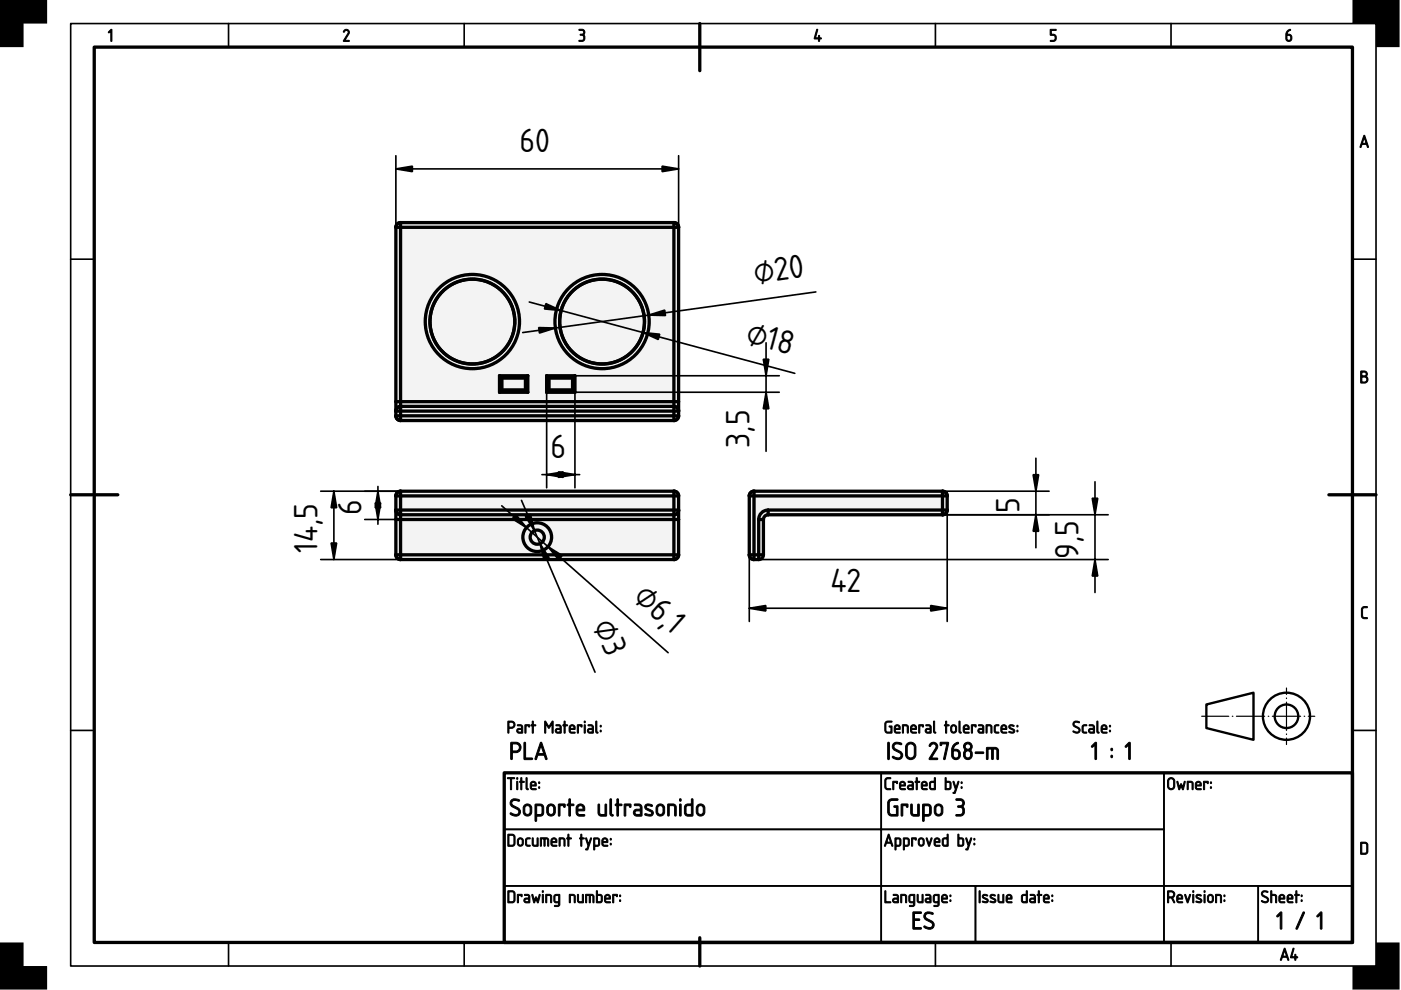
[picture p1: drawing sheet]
<svg xmlns="http://www.w3.org/2000/svg" width="297mm" height="210mm" viewBox="0 0 297 210" stroke-linecap="round" stroke-linejoin="round" font-family="sans-serif">
<defs><g id="words">
<g font-size="6.7">
<text x="110.2" y="32.3">60</text>
<text x="160.1" y="60.2" transform="rotate(-8 160.1 60.2)">⌀20</text>
<text x="157.9" y="72.7" transform="rotate(15 157.9 72.7)">⌀18</text>
<text x="158.9" y="94.9" transform="rotate(-90 158.9 94.9)">3,5</text>
<text x="116.7" y="97.1">6</text>
<text x="76.6" y="109.3" transform="rotate(-90 76.6 109.3)">6</text>
<text x="216.1" y="108.8" transform="rotate(-90 216.1 108.8)">5</text>
<text x="67.3" y="117.2" transform="rotate(-90 67.3 117.2)">14,5</text>
<text x="228.7" y="118.5" transform="rotate(-90 228.7 118.5)">9,5</text>
<text x="176.1" y="125.5">42</text>
<text x="134" y="126.9" transform="rotate(41 134 126.9)">⌀6,1</text>
<text x="125.7" y="132.4" transform="rotate(67 125.7 132.4)">⌀3</text>
</g>
</g></defs>
<path d="M20 10h266.7v189.8h-266.7zM148.4 5v10M15 104.9h10M281.8 104.9h9.9M106.9 163.9h179.8v35.9h-179.8zM148.4 198.8v6" fill="none" stroke="#000" stroke-width=".7"/>
<g fill="none" stroke="#000" stroke-width=".35">
<path d="M15 5h276.7v199.8h-276.7zM48.5 5v5M98.4 5v5M198.3 5v5M248.3 5v5M15 55h5M286.7 55h5M15 154.9h5M286.7 154.9h5M106.9 163.9h79.9v11.9h-79.9zM106.9 175.8h79.9v12h-79.9zM186.8 175.8h60v12h-60z"/>
<path d="M186.8 163.9h60v11.9h-60zM246.8 163.9h39.9v23.9h-39.9zM48.5 199.8v5M98.4 199.8v5M106.9 187.8h79.9v12h-79.9zM186.8 187.8h20v12h-20zM198.3 199.8v5M206.8 187.8h40v12h-40zM246.8 187.8h20v12h-20zM248.3 199.8v5M266.8 187.8h19.9v12h-19.9z"/>
</g>
<g fill="#000" stroke="#000" stroke-width=".21">
<path d="M23.5 6.3l.2 .1v2.2l-.1 .2-.1-.2v-2l-.4 .4-.1-.1zM72.9 6.4a.64 .64 0 0 1 .9-.1 .64 .64 0 0 1 .2 .9l-.9 1.4h.8l.1 .2h-1.2l.9-1.7a.44 .44 0 0 0-.2-.6 .44 .44 0 0 0-.6 .3l-.1-.1zM122.8 6.2a.75 .75 0 0 1 1 .2 .75 .75 0 0 1-.1 1 .82 .82 0 0 1 .2 1.1 .82 .82 0 0 1-1.2 .2l.1-.1a.76 .76 0 0 0 1-.7l-.1-.3-.7-.1v-.2a.47 .47 0 0 0 .6-.2 .47 .47 0 0 0-.1-.6l-.7-.1zM173.2 6.2l.2 .2-.5 1.6h.6l.1-.5 .2 .5 .4 .2-.4 .1-.2 .5-.1-.5-.9-.1zM222.7 6.2h1.1l.1 .1-.1 .2h-.9v.8a.8 .8 0 0 1 1 .5 .8 .8 0 0 1-.6 1l-.6-.1 .6-.1a.54 .54 0 0 0 .4-.6 .54 .54 0 0 0-.4-.5h-.6zM288.8 128.8l.3-.2h.8v.2l-.8 .1-.2 .2v1.4l.2 .4h.7l.1 .2-.8 .1-.4-.4-.1-1.6z"/>
<path d="M272.9 6.6l.6-.4 .1 .2a.79 .79 0 0 0-.6 .9 .75 .75 0 0 1 .9 .8 .75 .75 0 0 1-1.1 .5l-.2-.4a1.82 1.82 0 0 1 .3-1.6zM272.9 7.5v.7a.4 .4 0 0 0 .4 .4 .4 .4 0 0 0 .4-.4l-.2-.6z"/>
<path d="M289.2 28.7l.2 .1 .7 2.3-.1 .2-.3-.7h-.9l-.3 .7-.2-.1zM289.2 29.2l-.3 1.2h.7z"/>
<path d="M288.5 78.7l.7-.1a.65 .65 0 0 1 .6 .4 .65 .65 0 0 1-.1 .8 .77 .77 0 0 1 .3 .8 .77 .77 0 0 1-.6 .6h-.9zM288.7 80v1h.6a.52 .52 0 0 0 .5-.5 .52 .52 0 0 0-.5-.5zM288.7 78.9v.8h.6a.39 .39 0 0 0 .4-.4 .39 .39 0 0 0-.4-.4z"/>
<path d="M107.9 153.1v1.1h.6a.52 .52 0 0 0 .5-.6 .52 .52 0 0 0-.6-.5zM107.7 152.9h.1a1.18 1.18 0 0 1 1.2 .2 .78 .78 0 0 1 .1 .8 .78 .78 0 0 1-.6 .5h-.6v.9l-.2 .1zM109.9 154.8l-.1 .2 .2 .2h.6v-.5zM109.7 153.7h.8l.3 .5v1.2l-.8 .1a.52 .52 0 0 1-.5-.6 .52 .52 0 0 1 .5-.5h.6v-.4l-.9-.1zM111.3 153.7l1 .1-.1 .4-.1-.3h-.6v1.4l-.1 .2-.1-.2zM112.9 152.9l.2 .1v.7l.5 .1-.5 .1v1.4l-.1 .2-.2-.2v-1.4l-.2-.1 .2-.1zM115.5 152.9h.2l.7 1.2 .6-1.2h.3v2.5l-.3-.1v-1.8l-.6 .9-.7-.9v1.8l-.2 .1zM118 154.8v.2l.1 .2h.6v-.5zM117.9 153.7h.8l.3 .5v1.2l-.8 .1a.52 .52 0 0 1-.5-.6 .52 .52 0 0 1 .5-.5h.5v-.4l-.8-.1zM119.6 152.9l.2 .1v.7l.6 .1-.6 .1v1.4l-.1 .2-.1-.2v-1.4l-.3-.1 .3-.1zM121 154.1l-.1 .3h.8l-.2-.5zM120.9 153.8a.64 .64 0 0 1 .8 0 .64 .64 0 0 1 .1 .9h-.9l.1 .5 .9 .1-.7 .2a1.06 1.06 0 0 1-.3-1.7zM122.4 153.7l1 .1-.1 .4-.1-.3h-.6v1.4l-.1 .2-.1-.2zM123.9 153.7l.2 .1v1.5l-.1 .2-.1-.2zM123.8 153.1a.2 .2 0 0 1 .4 0 .2 .2 0 0 1-.4 0zM124.9 154.8l-.1 .2 .1 .2h.7v-.5zM124.7 153.7h.8l.3 .5v1.2l-.8 .1a.52 .52 0 0 1-.5-.6 .52 .52 0 0 1 .5-.5h.6l-.1-.4-.8-.1zM126.3 152.9l.2 .1v2l.3 .3-.1 .2-.3-.2-.1-.2zM127.3 154.9h.2v.2h-.2zM127.3 153.8h.2v.3h-.2z"/>
<path d="M108.6 157.7v1.5h.8a.75 .75 0 0 0 .7-.8 .75 .75 0 0 0-.8-.7zM108.3 157.4h.2a1.69 1.69 0 0 1 1.7 .3 1.1 1.1 0 0 1 .2 1.2 1.1 1.1 0 0 1-1 .7h-.8v1.2v.2h-.3zM111.1 157.4h.3v.2v3.1h1.3h.2v.3h-1.8zM114.6 157.4l.3 .1 1.1 3.3-.2 .3-.4-1h-1.4l-.3 .9-.3-.1zM114.7 158.1l-.6 1.7h1.2z"/>
<path d="M187.8 153.1l.4-.2h.9l-.1 .2-.9 .1-.3 .3v1.3l.3 .4h.8v-1l-.4-.2 .1-.1 .5 .1v1.4l-.9 .1-.5-.3-.1-1.7zM189.9 154.1l-.1 .3h.8l-.2-.5zM189.8 153.8a.64 .64 0 0 1 .9 0 .64 .64 0 0 1 .1 .9h-1l.2 .5 .9 .1-.8 .2a1.06 1.06 0 0 1-.3-1.7zM191.3 153.7a.88 .88 0 0 1 1.3 .5l-.1 1.3-.2-.2v-1.2l-.7-.2v1.4l-.3 .1zM193.4 154.1l-.1 .3h.8l-.2-.5zM193.3 153.8a.64 .64 0 0 1 .8 0 .64 .64 0 0 1 .1 .9h-.9l.1 .5 .9 .1-.7 .2a1.06 1.06 0 0 1-.3-1.7zM194.8 153.7l1 .1-.1 .4-.1-.3h-.6v1.4l-.1 .2-.1-.2zM196.5 154.8l-.1 .2 .2 .2h.6v-.5zM196.3 153.7h.8l.3 .5v1.2l-.8 .1a.52 .52 0 0 1-.5-.6 .52 .52 0 0 1 .5-.5h.6v-.4l-.9-.1zM197.9 152.9l.3 .1v2l.2 .3-.1 .2-.3-.2-.1-.2zM200.5 152.9l.2 .1v.7l.5 .1-.5 .1v1.4l-.1 .2-.1-.2v-1.4l-.3-.1 .3-.1zM201.9 154l-.1 .8a.4 .4 0 0 0 .4 .4 .4 .4 0 0 0 .4-.4l-.1-.8zM201.8 153.8a.64 .64 0 0 1 1 .4v.6a.64 .64 0 0 1-.6 .6 .64 .64 0 0 1-.7-.6l.1-.7zM203.3 152.9l.3 .1v2l.2 .3-.1 .2-.3-.2-.1-.2zM204.5 154.1v.3h.7l-.2-.5zM204.4 153.8a.64 .64 0 0 1 .9 0 .64 .64 0 0 1 .1 .9h-.9l.1 .5 .9 .1-.8 .2a1.06 1.06 0 0 1-.3-1.7zM206 153.7l1 .1-.1 .4-.2-.3h-.5v1.4l-.1 .2-.2-.2zM207.6 154.8v.2l.1 .2h.6v-.5zM207.5 153.7h.8l.3 .5v1.2l-.8 .1a.52 .52 0 0 1-.5-.6 .52 .52 0 0 1 .5-.5h.5v-.4l-.8-.1zM209.1 153.7a.88 .88 0 0 1 1.2 .5l-.1 1.3-.1-.2v-1.2l-.8-.2v1.4l-.2 .1zM210.9 153.8l.8-.2 .1 .3a.52 .52 0 0 0-.6 0 .52 .52 0 0 0-.2 .6l.1 .6 .7 .2a.65 .65 0 0 1-.8 .1 .65 .65 0 0 1-.2-.8zM212.5 154.1l-.1 .3h.8l-.2-.5zM212.4 153.8a.64 .64 0 0 1 .9 0 .64 .64 0 0 1 .1 .9h-1l.2 .5 .9 .1-.8 .2a1.06 1.06 0 0 1-.3-1.7zM214 153.8a.61 .61 0 0 1 1 .2l-.6-.1-.3 .2 .8 .5a.52 .52 0 0 1 .1 .7 .52 .52 0 0 1-.8 .1l-.3-.1 .2-.2a.45 .45 0 0 0 .4 .2 .45 .45 0 0 0 .4-.4l-.9-.5-.1-.3zM215.6 154.9h.2v.2h-.2zM215.6 153.8h.2v.3h-.2z"/>
<path d="M227.7 153.1a.99 .99 0 0 1 1.2 0l-.1 .2a.6 .6 0 0 0-.7-.2 .6 .6 0 0 0-.3 .6l.8 .5a.73 .73 0 0 1 0 1.2 .73 .73 0 0 1-1.1-.4h.1a.61 .61 0 0 0 .7 .2 .61 .61 0 0 0 .4-.5l-1.1-.7-.1-.5zM229.5 153.8l.8-.2 .1 .3a.52 .52 0 0 0-.6 0 .52 .52 0 0 0-.1 .6v.6l.7 .2a.65 .65 0 0 1-.8 .1 .65 .65 0 0 1-.2-.8zM231.1 154.8l-.1 .2 .2 .2h.6v-.5zM230.9 153.7h.9l.3 .5-.1 1.2-.7 .1a.52 .52 0 0 1-.5-.6 .52 .52 0 0 1 .5-.5h.5v-.4l-.9-.1zM232.6 152.9l.2 .1v2l.2 .3-.1 .2-.3-.2-.1-.2zM233.8 154.1l-.1 .3h.8l-.2-.5zM233.7 153.8a.64 .64 0 0 1 .8 0 .64 .64 0 0 1 .1 .9h-.9l.1 .5 .9 .1-.7 .2a1.06 1.06 0 0 1-.3-1.7zM235.2 154.9h.2v.2h-.2zM235.2 153.8h.2v.3h-.2z"/>
<path d="M232.1 157.5l.2-.1 .2 .2v3.2l-.2 .2-.2-.2v-2.8l-.5 .4-.2-.1zM235.6 160.2h.2v.4h-.2zM235.6 158.7h.2v.4h-.2zM239.3 157.5l.2-.1 .2 .2v3.2l-.2 .2-.2-.2v-2.8l-.5 .4-.2-.1z"/>
<path d="M107.6 164.9h1.4l.1 .1-.6 .1v2.2l-.2 .2-.1-.2v-2.2h-.6zM109.6 165.7l.2 .1v1.5l-.1 .1-.2-.1zM109.5 165.1a.2 .2 0 0 1 .4 0 .2 .2 0 0 1-.4 0zM110.4 164.9l.3 .1v.7l.5 .1-.5 .1v1.4l-.2 .2-.1-.2v-1.4l-.3-.1 .3-.1zM111.6 164.9l.2 .1v2l.2 .3-.1 .2-.3-.2-.1-.2zM112.8 166l-.1 .4h.8l-.3-.5zM112.6 165.8a.64 .64 0 0 1 .9 0 .64 .64 0 0 1 .1 .9h-.9l.1 .5 .9 .1-.8 .2a1.06 1.06 0 0 1-.3-1.7zM114.2 166.8h.2v.3h-.2zM114.2 165.8h.2v.3h-.2z"/>
<path d="M107.9 177.1v2.1h.8l.3-.4-.1-1.4-.2-.3zM107.7 176.9h1.1l.4 .4v1.7l-.4 .4h-1.1zM110.1 178l-.2 .8a.4 .4 0 0 0 .5 .4 .4 .4 0 0 0 .3-.4l-.1-.8zM109.9 177.8a.64 .64 0 0 1 1.1 .4v.6a.64 .64 0 0 1-.7 .6 .64 .64 0 0 1-.6-.6v-.7zM111.5 177.8l.8-.2 .1 .2a.52 .52 0 0 0-.6 .1 .52 .52 0 0 0-.1 .6v.5l.7 .3a.65 .65 0 0 1-.8 .1 .65 .65 0 0 1-.2-.8zM112.9 177.7l.2 .1v1.2l.2 .2h.6v-1.4l.1-.2 .1 .2v1.6h-1a1.76 1.76 0 0 1-.2-1.7zM114.6 177.6l1.4 .1a1.46 1.46 0 0 1 .2 1.7l-.1-.1v-1.3l-.3-.1h-.2v1.4l-.1 .1-.2-.1v-1.4h-.5v1.4l-.2 .1zM117.1 178v.4h.7l-.2-.5zM117 177.8a.64 .64 0 0 1 .9 0 .64 .64 0 0 1 .1 .9h-1l.2 .5 .9 .1-.8 .1a1.06 1.06 0 0 1-.3-1.6zM118.6 177.7a.88 .88 0 0 1 1.2 .5l-.1 1.2-.1-.1-.1-1.3-.7-.1v1.4l-.2 .1zM120.4 176.9l.2 .1v.6l.6 .2-.6 .1v1.4l-.1 .1-.1-.1v-1.4l-.3-.1 .3-.2zM123.2 176.9l.2 .1v.6l.5 .2-.5 .1v1.4l-.2 .1-.1-.1v-1.4l-.2-.1 .2-.2zM124.2 177.7l.2 .1 .4 1.1 .4-1.2 .1-.1 .1 .2-.9 2.4-.4-.1 .3-.1 .2-.7zM126.1 177.9v1.3h.7l.1-.3v-.8l-.2-.2zM125.9 177.7a.86 .86 0 0 1 1.3 .5v.3a.7 .7 0 0 1-.5 .9h-.6v.8h-.2zM127.9 178v.4h.7l-.2-.5zM127.8 177.8a.64 .64 0 0 1 .9 0 .64 .64 0 0 1 .1 .9h-1l.2 .5 .9 .1-.8 .1a1.06 1.06 0 0 1-.3-1.6zM129.4 178.8h.2v.3h-.2zM129.4 177.8h.2v.3h-.2z"/>
<path d="M108.4 169.6a1.41 1.41 0 0 1 1.8 .1l-.2 .2a.92 .92 0 0 0-1.5 .4l.4 .5a1.9 1.9 0 0 1 1.4 1.1 1.07 1.07 0 0 1-.5 1.1 1.07 1.07 0 0 1-1.2-.1l-.4-.3 .1-.3a1.19 1.19 0 0 0 1.7 0 .58 .58 0 0 0-.4-.7l-1.3-.8-.2-.5zM111.5 170.9l-.2 .3v.9a.57 .57 0 0 0 .6 .6 .57 .57 0 0 0 .5-.6v-.8l-.2-.3-.4-.2zM111.3 170.7a.92 .92 0 0 1 1.4 .6 1.51 1.51 0 0 1-.3 1.5 .92 .92 0 0 1-.9 .2 .92 .92 0 0 1-.6-.9l.1-1zM113.8 170.8v1.9h.9l.2-.4v-1.2l-.2-.2zM113.5 170.5a1.38 1.38 0 0 1 1.8 .5v.2a1.71 1.71 0 0 1-.5 1.8h-1l-.1 1.1h-.2zM116.5 170.9l-.2 .3v.9a.57 .57 0 0 0 .6 .6 .57 .57 0 0 0 .5-.6v-.8l-.2-.3-.4-.2zM116.3 170.7a.92 .92 0 0 1 1.4 .6 1.51 1.51 0 0 1-.3 1.5 .92 .92 0 0 1-.9 .2 .92 .92 0 0 1-.6-.9v-1zM118.4 170.5h1.2l.2 .1-.1 .6-.2-.1v-.3h-.8v2l-.2 .2a3.9 3.9 0 0 1-.1-2.5zM120.6 169.4h.3l.1 .2v.9h.5l.2 .2-.2 .1h-.5v2.1l-.2 .1-.2-.2v-2l-.4-.1 .4-.2zM122.6 171l-.1 .6h1.1a.58 .58 0 0 0-.2-.7 .58 .58 0 0 0-.8 .1zM122.5 170.7a.92 .92 0 0 1 1.2 0 .92 .92 0 0 1 .1 1.2h-1.3l.2 .7 1.1 .1 .2 .2-.2 .1h-.9a.89 .89 0 0 1-.8-1.1 1.14 1.14 0 0 1 .4-1.2zM126.8 170.5h.3v.2l.1 1.8 .3 .2h.8v-2l.2-.2 .1 .2v2.3h-1.1a.84 .84 0 0 1-.7-1.1zM129.4 169.4h.2l.1 .2v2.8l.3 .5a.52 .52 0 0 1-.6-.1 .52 .52 0 0 1-.1-.7zM130.8 169.4h.3v.2v.9h.6l.2 .2-.2 .1h-.6v2.1l-.1 .1-.2-.2v-2l-.4-.1 .4-.2zM132.4 170.5h1.2l.2 .1-.2 .6-.1-.1-.1-.3h-.7v2l-.2 .2a3.9 3.9 0 0 1-.1-2.5zM134.7 172v.5l.2 .2h.9v-.8zM134.5 170.5h1.1l.5 .5v1.9l-.2 .1h-.9a.74 .74 0 0 1-.7-.7 .74 .74 0 0 1 .7-.7h.8l-.1-.6-.2-.2h-1zM136.9 170.7a1.19 1.19 0 0 1 1.4 .1l-.1 .2-.6-.2a.34 .34 0 0 0-.4 .1 .34 .34 0 0 0-.1 .4l1 .5a.71 .71 0 0 1 .3 1 .71 .71 0 0 1-1 .2l-.7-.2v-.3h.2a.78 .78 0 0 0 1.3-.1l-.3-.3-.8-.4a.65 .65 0 0 1-.2-1zM139.6 170.9l-.1 .3-.1 .9a.57 .57 0 0 0 .6 .6 .57 .57 0 0 0 .6-.6v-.8l-.2-.3-.4-.2zM139.4 170.7a.92 .92 0 0 1 1.5 .6 1.51 1.51 0 0 1-.3 1.5 .92 .92 0 0 1-1 .2 .92 .92 0 0 1-.5-.9v-1zM141.6 170.5a1.44 1.44 0 0 1 1.8 .5v1.8l-.2 .2-.2-.2v-1.8l-.3-.2h-.8v2l-.2 .2a3.9 3.9 0 0 1-.1-2.5zM144.1 170.5h.3v.2v2.1l-.2 .2-.1-.2zM144.1 169.6a.24 .24 0 0 1 .4 0 .24 .24 0 0 1-.4 0zM145.6 170.9l-.1 .4v1.2l.4 .2h.7v-1.9zM145.3 170.7a1.3 1.3 0 0 1 1.3-.2v-1l.2-.1 .1 .2v3.2l-.2 .2a1.47 1.47 0 0 1-1.4-.2l-.2-.5v-1.1zM148.2 170.9l-.2 .3v.9a.57 .57 0 0 0 .6 .6 .57 .57 0 0 0 .5-.6v-.8l-.2-.3-.3-.2zM148 170.7a.92 .92 0 0 1 1.4 .6 1.51 1.51 0 0 1-.2 1.5 .92 .92 0 0 1-1 .2 .92 .92 0 0 1-.6-.9l.1-1z"/>
<path d="M187.8 165l.3-.1h.7v.2l-.7 .1-.2 .2-.1 1.4 .3 .4h.7v.2h-.8l-.4-.4v-1.5zM189.3 165.7l1 .1-.1 .4-.1-.3h-.6v1.4l-.1 .1-.1-.1zM191 166v.4h.7l-.2-.5zM190.9 165.8a.64 .64 0 0 1 .9 0 .64 .64 0 0 1 .1 .9h-1l.2 .5 .9 .1-.8 .2a1.06 1.06 0 0 1-.3-1.7zM192.7 166.7l-.1 .3 .2 .2h.6v-.5zM192.5 165.7h.9l.3 .4-.1 1.3-.7 .1a.52 .52 0 0 1-.5-.6 .52 .52 0 0 1 .5-.5h.5v-.4l-.9-.1zM194.3 164.9l.2 .1v.7l.5 .1-.5 .1v1.4l-.1 .2-.2-.2v-1.4l-.2-.1 .2-.1zM195.7 166l-.1 .4h.8l-.2-.5zM195.5 165.8a.64 .64 0 0 1 .9 0 .64 .64 0 0 1 .1 .9h-.9l.1 .5 .9 .1-.8 .2a1.06 1.06 0 0 1-.3-1.7zM197.4 165.9l-.1 .3v.9l.8 .1v-1.3zM197.2 165.8l.2-.1 .7-.1v-.6l.2-.1v2.5h-.9l-.3-.3zM200.6 165.9v1.3h.5a.91 .91 0 0 0 .2-1.2zM200.4 164.9l.2 .1v.6l.7 .1 .3 .3 .1 1-.4 .4-.9-.1zM202.1 165.7l.2 .1 .4 1.1 .4-1.1 .1-.1 .1 .1-.9 2.4-.4-.1 .3-.1 .2-.7zM203.8 166.8h.2v.3h-.2zM203.8 165.8h.2v.3h-.2z"/>
<path d="M188.3 176.9l.2 .1 .8 2.3-.1 .1-.3-.6h-1l-.2 .6-.2-.1zM188.4 177.4l-.4 1.1h.8zM190 177.9v1.3h.6l.2-.3v-.8l-.2-.2zM189.8 177.7a.86 .86 0 0 1 1.2 .5v.3a.7 .7 0 0 1-.5 .9h-.5v.8h-.2zM191.8 177.9v1.3h.6l.2-.3-.1-.8-.1-.2zM191.5 177.7a.86 .86 0 0 1 1.3 .5v.3a.7 .7 0 0 1-.5 .9h-.5l-.1 .8h-.2zM193.3 177.7h1l-.1 .4-.2-.2h-.5v1.4l-.1 .1-.1-.1zM195.1 178l-.2 .8a.4 .4 0 0 0 .4 .4 .4 .4 0 0 0 .4-.4l-.1-.8zM194.9 177.8a.64 .64 0 0 1 1.1 .4v.6a.64 .64 0 0 1-.7 .6 .64 .64 0 0 1-.6-.6v-.7zM196.4 177.7l.2 .1 .4 1.1 .4-1.2h.2l-.6 1.7zM198.4 178l-.1 .4h.8l-.2-.5zM198.3 177.8a.64 .64 0 0 1 .8 0 .64 .64 0 0 1 .1 .9h-.9l.1 .5 .9 .1-.8 .1a1.06 1.06 0 0 1-.2-1.6zM200.1 177.9l-.1 .3v.8l.8 .2v-1.3zM199.9 177.8l.2-.2h.7v-.6l.2-.1v2.5h-.9l-.3-.3zM203.3 177.9v1.3h.5a.91 .91 0 0 0 .2-1.2zM203.1 176.9l.2 .1v.6l.7 .1 .3 .3 .1 1-.4 .4-.9-.1zM204.8 177.7l.2 .1 .4 1.1 .4-1.2 .1-.1 .1 .2-.9 2.4-.4-.1 .3-.1 .2-.7zM206.5 178.8h.2v.3h-.2zM206.5 177.8h.2v.3h-.2z"/>
<path d="M188.2 157.4h.3l.1 .2v3.2l-.2 .3-.2-.3zM189.4 157.6a1.41 1.41 0 0 1 1.8 .1l-.2 .2a.92 .92 0 0 0-1.5 .4l.4 .5a1.9 1.9 0 0 1 1.5 1.1 1.07 1.07 0 0 1-.6 1.1 1.07 1.07 0 0 1-1.2-.1l-.4-.3 .2-.3a1.19 1.19 0 0 0 1.6 0 .58 .58 0 0 0-.3-.7l-1.4-.8-.1-.5zM192.6 157.9l-.2 .6v1.5a.75 .75 0 0 0 .7 .7 .75 .75 0 0 0 .7-.7v-1.5a.75 .75 0 0 0-.4-.7 .75 .75 0 0 0-.8 .1zM192.3 157.7a1.1 1.1 0 0 1 1.2-.3 1.1 1.1 0 0 1 .7 1.1v1.4a1.1 1.1 0 0 1-1.1 1.2 1.1 1.1 0 0 1-1.1-1.1v-1.9zM197.2 157.6a.92 .92 0 0 1 1.3 0 .92 .92 0 0 1 .2 1.2l-1.2 1.9h1.1l.2 .1v.2h-1.8v-.2l1.3-2.1a.6 .6 0 0 0-.2-1 .6 .6 0 0 0-.8 .5l-.3-.1zM199.4 157.4h1.5l.2 .1-.7 3.4-.2 .2-.1-.2 .6-3.2h-1l-.2 .4-.2-.2zM202.2 157.9l.8-.5 .2 .2a1.88 1.88 0 0 0-1.1 1.3 1.12 1.12 0 0 1 1.5 .9 1.12 1.12 0 0 1-1.2 1.2l-.5-.4-.1-.4a2.91 2.91 0 0 1 .2-2.1zM202.1 159.2v1a.57 .57 0 0 0 .6 .5 .57 .57 0 0 0 .6-.5l-.2-.8-.3-.2zM204.8 159.4a.8 .8 0 0 0 .4 1.3 .71 .71 0 0 0 .6-.9 .71 .71 0 0 0-1-.4zM204.6 158.3a.6 .6 0 0 0 1.2 0 .6 .6 0 0 0-1.2 0zM204.6 157.6a.92 .92 0 0 1 1.3 .1 .92 .92 0 0 1-.1 1.3 1.07 1.07 0 0 1 .3 1.5 1.07 1.07 0 0 1-1.5 .3l-.3-.6a1.15 1.15 0 0 1 .4-1.2 .92 .92 0 0 1-.1-1.4zM206.8 159.5l1.6-.1 .2 .2-.2 .2h-1.5l-.1-.1zM209.2 158.5h1.7a.84 .84 0 0 1 .8 1.1v1.2l-.2 .2-.1-.2-.1-1.7-.2-.3h-.5v2v.2h-.3l-.1-2.2h-.7v2.1l-.1 .1h-.2z"/>
<path d="M188.5 169.6l.6-.2h1.3v.3h-.2l-1.4 .1-.3 .5 .1 1.9 .3 .4 1.2 .1v-1.5h-.4l-.2-.2 .2-.2 .7 .1v2.1h-1.6l-.5-.4-.1-2.4zM191.1 170.5h1.2l.2 .1-.1 .6-.2-.1v-.3h-.8v2l-.2 .2a3.9 3.9 0 0 1-.1-2.5zM193.1 170.5h.3v.2l.1 1.8 .3 .2h.8v-2l.1-.2 .2 .2v2.3h-1.1a.84 .84 0 0 1-.7-1.1zM196 170.8v1.9h.9l.2-.4v-1.2l-.2-.2zM195.6 170.5a1.38 1.38 0 0 1 1.8 .5v.2a1.71 1.71 0 0 1-.5 1.8h-.9l-.1 1.1h-.3zM198.6 170.9l-.1 .3-.1 .9a.57 .57 0 0 0 .6 .6 .57 .57 0 0 0 .6-.6l-.1-.8-.1-.3-.4-.2zM198.4 170.7a.92 .92 0 0 1 1.5 .6 1.51 1.51 0 0 1-.3 1.5 .92 .92 0 0 1-1 .2 .92 .92 0 0 1-.5-.9v-1zM202.7 169.4a1.2 1.2 0 0 1 1.8 .9l-.4 .7a1.17 1.17 0 0 1 .2 1.7 1.17 1.17 0 0 1-1.7 .2l.3-.2a.88 .88 0 0 0 1-.1 .88 .88 0 0 0 .2-1.1l-.4-.3-.6-.1v-.2a.67 .67 0 0 0 .8-.2 .67 .67 0 0 0 0-.9l-1.2-.1z"/>
<path d="M248 165.2l-.2 .4v1.1a.52 .52 0 0 0 .5 .5 .52 .52 0 0 0 .5-.5v-1.3l-.5-.3zM247.8 165.1a.77 .77 0 0 1 .8-.2 .77 .77 0 0 1 .5 .7v1.1a.77 .77 0 0 1-.8 .8 .77 .77 0 0 1-.8-.8l.1-1.3zM249.5 165.7h.2l.3 1.2 .4-.7 .4 .7 .3-1.1 .2-.1-.4 1.7-.2-.1-.3-.7-.3 .7-.2 .1zM251.7 165.7a.88 .88 0 0 1 1.3 .5l-.1 1.2-.2-.1v-1.3l-.8-.1v1.4l-.2 .1zM253.8 166l-.1 .4h.8l-.3-.5zM253.6 165.8a.64 .64 0 0 1 .9 0 .64 .64 0 0 1 .1 .9h-.9l.1 .5 .9 .1-.8 .2a1.06 1.06 0 0 1-.3-1.7zM255.2 165.7l1 .1-.1 .4-.2-.3h-.5v1.4l-.1 .1-.1-.1zM256.6 166.8h.2v.3h-.2zM256.6 165.8h.2v.3h-.2z"/>
<path d="M107.9 189.1v2.1h.8l.3-.4-.1-1.5-.2-.2zM107.7 188.9h1.1l.4 .4v1.7l-.4 .4h-1.1zM109.7 189.7h1l-.1 .4-.1-.2h-.6v1.4l-.1 .1-.1-.1zM111.4 190.7l-.1 .3 .2 .2h.6v-.6zM111.2 189.6l.9 .1 .2 .4v1.3h-.7a.52 .52 0 0 1-.5-.5 .52 .52 0 0 1 .5-.5h.5v-.4l-.9-.2zM112.8 189.7h.2l.3 1.2 .3-.8 .4 .8 .3-1.2h.2l-.4 1.7-.2-.1-.3-.7-.2 .7-.2 .1zM115 189.7l.2 .1v1.5l-.1 .1-.1-.1zM115 189a.17 .17 0 0 1 .3 0 .17 .17 0 0 1-.3 0zM115.7 189.6a.88 .88 0 0 1 1.3 .6l-.1 1.2-.2-.1v-1.3l-.8-.1v1.4l-.2 .1zM117.8 190l-.1 1 .1 .2h.7v-1.3zM117.6 189.8l1-.2a4 4 0 0 1 .1 2.3 .86 .86 0 0 1-1.2 .2l.8-.2 .1-.5a.72 .72 0 0 1-.8-.1 .72 .72 0 0 1-.2-.7zM120.7 189.6a.88 .88 0 0 1 1.3 .6l-.1 1.2-.2-.1v-1.3l-.8-.1v1.4l-.2 .1zM122.5 189.7l.2 .1v1.2l.2 .2h.6v-1.4l.1-.2 .1 .2v1.6h-1a1.76 1.76 0 0 1-.2-1.7zM124.2 189.6h1.4a1.46 1.46 0 0 1 .2 1.8l-.1-.1v-1.3l-.3-.1h-.2v1.4l-.1 .1-.2-.1v-1.4h-.5v1.4l-.2 .1zM126.7 189.9v1.3h.5a.91 .91 0 0 0 .2-1.3zM126.5 188.9l.2 .1v.6h.7l.3 .3v1.1l-.3 .4-1-.1zM128.5 190l-.1 .4h.8l-.2-.5zM128.4 189.8a.64 .64 0 0 1 .8 0 .64 .64 0 0 1 .1 .8h-.9l.1 .5 .9 .2-.7 .1a1.06 1.06 0 0 1-.3-1.6zM129.9 189.7h1l-.1 .4-.1-.2h-.6v1.4l-.1 .1-.1-.1zM131.4 190.8h.2v.3h-.2zM131.4 189.8h.2v.3h-.2z"/>
<path d="M187.6 188.9l.2 .1v2.2h.9l.1 .2h-1.2zM189.5 190.7v.3l.1 .2h.7v-.6zM189.4 189.6l.8 .1 .3 .4v1.3h-.8a.52 .52 0 0 1-.5-.5 .52 .52 0 0 1 .5-.5h.6l-.1-.4-.8-.2zM191 189.6a.88 .88 0 0 1 1.2 .6l-.1 1.2-.1-.1v-1.3l-.8-.1v1.4l-.2 .1zM193 190l-.1 1 .2 .2h.6v-1.3zM192.8 189.8l1-.2a4 4 0 0 1 .1 2.3 .86 .86 0 0 1-1.1 .2l.8-.2 .1-.5a.72 .72 0 0 1-.8-.1 .72 .72 0 0 1-.2-.7zM194.5 189.7l.2 .1v1.2l.2 .2h.6v-1.4l.1-.2 .1 .2v1.6h-1a1.76 1.76 0 0 1-.2-1.7zM196.4 190.7v.3l.1 .2h.7v-.6zM196.3 189.6l.8 .1 .3 .4v1.3h-.8a.52 .52 0 0 1-.5-.5 .52 .52 0 0 1 .5-.5h.6l-.1-.4-.8-.2zM198.2 190l-.1 1 .2 .2h.6v-1.3zM198 189.8l1-.2a4 4 0 0 1 .1 2.3 .86 .86 0 0 1-1.1 .2l.7-.2 .2-.5a.72 .72 0 0 1-.8-.1 .72 .72 0 0 1-.2-.7zM200 190l-.1 .4h.7l-.2-.5zM199.8 189.8a.64 .64 0 0 1 .9 0 .64 .64 0 0 1 .1 .8h-.9l.1 .5 .9 .2-.8 .1a1.06 1.06 0 0 1-.3-1.6zM201.4 190.8h.2v.3h-.2zM201.4 189.8h.2v.3h-.2z"/>
<path d="M193.6 193.4h1.7v.2l-.1 .1h-1.3v1.1h.9l.2 .2-.2 .2h-.9v1.5h1.3l.1 .3h-1.7zM196.1 193.6a1.41 1.41 0 0 1 1.8 .1l-.2 .2a.92 .92 0 0 0-1.5 .4l.4 .5a1.9 1.9 0 0 1 1.4 1 1.07 1.07 0 0 1-.5 1.2 1.07 1.07 0 0 1-1.2-.2l-.4-.2 .1-.3a1.19 1.19 0 0 0 1.7 0 .58 .58 0 0 0-.4-.7l-1.3-.9-.1-.4z"/>
<path d="M207.6 188.9l.2 .1v2.3l-.1 .1-.1-.1zM208.4 189.8a.61 .61 0 0 1 1 .2l-.7-.1-.2 .2 .8 .5a.52 .52 0 0 1 .1 .7 .52 .52 0 0 1-.8 .1l-.3-.2 .1-.1a.45 .45 0 0 0 .5 .1 .45 .45 0 0 0 .4-.3l-.9-.5-.1-.3zM210 189.8a.61 .61 0 0 1 1 .2l-.6-.1-.3 .2 .8 .5a.52 .52 0 0 1 .1 .7 .52 .52 0 0 1-.7 .1l-.4-.2 .2-.1a.45 .45 0 0 0 .4 .1 .45 .45 0 0 0 .4-.3l-.9-.5-.1-.3zM211.6 189.7l.2 .1v1.2l.3 .2h.5v-1.4l.1-.2 .2 .2-.1 1.6h-.9a1.76 1.76 0 0 1-.3-1.7zM213.6 190v.4h.7l-.2-.5zM213.5 189.8a.64 .64 0 0 1 .9 0 .64 .64 0 0 1 .1 .8h-1l.2 .5 .9 .2-.8 .1a1.06 1.06 0 0 1-.3-1.6zM216.9 189.9l-.1 .3v.8l.8 .2v-1.3zM216.7 189.8l.2-.2h.7v-.6l.2-.1v2.5h-.9l-.3-.3zM218.6 190.7l-.1 .3 .2 .2h.6v-.6zM218.4 189.6l.8 .1 .3 .4v1.3h-.7a.52 .52 0 0 1-.5-.5 .52 .52 0 0 1 .5-.5h.5v-.4l-.9-.2zM220.2 188.9l.2 .1v.6l.5 .2-.5 .1v1.4l-.1 .1-.2-.1v-1.4l-.2-.1 .2-.2zM221.5 190v.4h.7l-.2-.5zM221.4 189.8a.64 .64 0 0 1 .9 0 .64 .64 0 0 1 .1 .8h-.9l.1 .5 .9 .2-.8 .1a1.06 1.06 0 0 1-.3-1.6zM223 190.8h.2v.3h-.2zM223 189.8h.2v.3h-.2z"/>
<path d="M247.8 189.1v1a.65 .65 0 0 0 .8 0 .65 .65 0 0 0 .1-.8zM247.6 188.9h.1a1.2 1.2 0 0 1 1.2 .2 .78 .78 0 0 1-.3 1.2l.4 1.1-.2-.1-.4-.9h-.6v.9l-.2 .1zM249.8 190l-.1 .4h.8l-.2-.5zM249.7 189.8a.64 .64 0 0 1 .9 0 .64 .64 0 0 1 0 .8h-.9l.1 .5 1 .2-.8 .1a1.06 1.06 0 0 1-.3-1.6zM251.2 189.7h.2l.4 1.2 .4-1.2h.2l-.6 1.7zM252.9 189.7l.2 .1v1.5l-.1 .1-.1-.1zM252.9 189a.17 .17 0 0 1 .3 0 .17 .17 0 0 1-.3 0zM253.7 189.8a.61 .61 0 0 1 1 .2l-.7-.1-.2 .2 .8 .5a.52 .52 0 0 1 .1 .7 .52 .52 0 0 1-.8 .1l-.3-.2 .1-.1a.45 .45 0 0 0 .5 .1 .45 .45 0 0 0 .3-.3l-.8-.5-.2-.3zM255.3 189.7l.2 .1v1.5l-.1 .1-.1-.1zM255.3 189a.17 .17 0 0 1 .3 0 .17 .17 0 0 1-.3 0zM256.4 190l-.2 .8a.4 .4 0 0 0 .5 .4 .4 .4 0 0 0 .3-.5l-.1-.7zM256.2 189.8a.64 .64 0 0 1 1.1 .4v.6a.64 .64 0 0 1-.7 .6 .64 .64 0 0 1-.6-.6v-.7zM257.7 189.6a.88 .88 0 0 1 1.3 .6l-.1 1.2-.2-.1v-1.3l-.7-.1v1.4l-.3 .1zM259.5 190.8h.2v.3h-.2zM259.5 189.8h.2v.3h-.2z"/>
<path d="M267.6 189a.99 .99 0 0 1 1.2 .1l-.1 .1a.6 .6 0 0 0-.6-.1 .6 .6 0 0 0-.4 .5l.9 .6a.73 .73 0 0 1 0 1.2 .73 .73 0 0 1-1.1-.4l.1-.1a.61 .61 0 0 0 .6 .3 .61 .61 0 0 0 .5-.6l-1.1-.7-.2-.4zM269.4 188.9h.2l.1 .7 .7 .1 .3 .2v1.5l-.3-.1v-1.3l-.3-.1h-.4v1.4l-.3 .1zM271.5 190l-.1 .4h.8l-.2-.5zM271.4 189.8a.64 .64 0 0 1 .8 0 .64 .64 0 0 1 .1 .8h-.9l.1 .5 .9 .2-.8 .1a1.06 1.06 0 0 1-.2-1.6zM273.2 190l-.1 .4h.8l-.2-.5zM273.1 189.8a.64 .64 0 0 1 .8 0 .64 .64 0 0 1 .1 .8h-.9l.1 .5 1 .2-.8 .1a1.06 1.06 0 0 1-.3-1.6zM274.8 188.9l.2 .1v.6l.5 .2-.5 .1v1.4l-.1 .1-.2-.1v-1.4l-.2-.1 .2-.2zM275.9 190.8h.2v.3h-.2zM275.9 189.8h.2v.3h-.2z"/>
<path d="M271.4 193.4l.2-.1 .2 .2v3.3l-.2 .2-.2-.2v-2.9l-.5 .5-.2-.1zM276.3 193.4h.2l.1 .2-1.5 3.3-.3 .1v-.3zM279.9 193.4l.2-.1 .2 .2v3.3l-.2 .2-.2-.2v-2.9l-.5 .5-.2-.1z"/>
<path d="M288.7 178.8v2.1h.8l.3-.4-.1-1.4-.2-.3zM288.5 178.6h1.1l.4 .4v1.7l-.4 .4h-1.1z"/>
<path d="M272.3 201.1h.2l.7 2.3-.1 .2-.3-.6h-.9l-.2 .6-.2-.1zM272.4 201.6l-.4 1.1h.8zM274.2 201.1l.2 .1-.5 1.6h.6l.1-.5 .2 .5 .3 .2-.3 .1-.2 .5-.1-.5-.9-.1z"/>
</g>
<path d="M0 0h10v5h-5v5h-5zM286.7 0h10v10h-5v-5h-5zM0 199.8h5v5h5v5h-10zM286.7 204.8h5v-5h5v10h-10z" fill="#000"/>
<g fill="none" stroke="#000" stroke-width=".5">
<path d="M255.8 149.4l10-2.5v10l-10-2.5z"/>
<circle cx="272.8" cy="151.9" r="5"/>
<circle cx="272.8" cy="151.9" r="2.5"/>
</g>
<path d="M254.8 151.9h24" fill="none" stroke="#000" stroke-width=".25" stroke-dasharray="6 .7 .1 .7" stroke-dashoffset=".2"/>
<path d="M272.8 157.9v-12" fill="none" stroke="#000" stroke-width=".25" stroke-dasharray="6 .7 .1 .7" stroke-dashoffset="4.6"/>
<path d="M113.9 111.4h.1" fill="none" stroke="#000" stroke-width=".21"/>
<g fill="#f1f3f5">
<path d="M84.2 104.4l.7-.3h58a1 1 0 0 1 1 1v12.5a1 1 0 0 1-1 1h-58a1 1 0 0 1-1-1v-12.5z" fill-rule="evenodd"/>
<path d="M84.9 110.1h58v7.5h-58z" fill-rule="evenodd"/>
<path d="M84.9 105.1h58v3h-58z" fill-rule="evenodd"/>
<path d="M84.9 104.1h58v1h-58z" fill-rule="evenodd"/>
<path d="M84.9 117.6h58v1h-58z" fill-rule="evenodd"/>
<path d="M84.9 108.1h58v1h-58z" fill-rule="evenodd"/>
<path d="M84.9 109.1h58v1h-58z" fill-rule="evenodd"/>
<path d="M142.9 110.1h1v7.5h-1z" fill-rule="evenodd"/>
<path d="M83.9 110.1h1v7.5h-1z" fill-rule="evenodd"/>
<path d="M142.9 105.1h1v3h-1z" fill-rule="evenodd"/>
<path d="M83.9 105.1h1v3h-1z" fill-rule="evenodd"/>
<path d="M142.9 109.1a1 1 0 0 0 1-1v2h-1z" fill-rule="evenodd"/>
<path d="M83.9 108.1a1 1 0 0 0 1 1v1h-1z" fill-rule="evenodd"/>
<path d="M83.9 108.1h1v1a1 1 0 0 1-1-1z" fill-rule="evenodd"/>
<path d="M142.9 108.1h1a1 1 0 0 1-1 1z" fill-rule="evenodd"/>
<path d="M84.2 104.4l.7-.3v1h-1z" fill-rule="evenodd"/>
<path d="M83.9 117.6h1v1a1 1 0 0 1-1-1z" fill-rule="evenodd"/>
<path d="M142.9 104.1a1 1 0 0 1 1 1h-1z" fill-rule="evenodd"/>
<path d="M142.9 117.6h1a1 1 0 0 1-1 1z" fill-rule="evenodd"/>
<circle cx="113.9" cy="113.9" r="3"/>
<circle cx="113.9" cy="113.9" r="1.5"/>
</g>
<g fill="none" stroke="#000" stroke-width=".7">
<path d="M83.9 108.1h60a1 1 0 0 1-1 1h-58a1 1 0 0 1-1-1zM83.9 117.6a1 1 0 0 0 1 1M83.9 105.1v12.5M83.9 105.1h60M83.9 110.1h60M83.9 117.6h60M84.9 104.1a1 1 0 0 0-1 1M84.9 104.1h58M84.9 118.6h58M84.9 104.1v14.5M142.9 104.1a1 1 0 0 1 1 1M142.9 104.1v14.5"/>
<path d="M143.9 117.6a1 1 0 0 1-1 1M143.9 105.1v12.5"/>
<circle cx="113.9" cy="113.9" r="3"/>
<circle cx="113.9" cy="113.9" r="1.5"/>
</g>
<path d="M68 118.6h16.9M68 104.1h16.9M70.8 104.1v14.5M77.3 110.1h6.6M80.1 103.1v8M106.4 107.2l35.3 31.2M110.6 106.1l15.6 36.4" fill="none" stroke="#000" stroke-width=".35"/>
<path d="M70.2 115.1h1.2l-.6 3.5zM70.8 104.1l.6 3.5h-1.2zM80.1 104.1l.6 3.5h-1.2zM79.5 106.6h1.2l-.6 3.5zM109.4 109.1l2.2 2.8-3-1.9zM111.4 109.5l1.1-.4 .8 3.4zM114.5 115.3l1.9 3-1.1 .4zM116.2 115.9l3 1.9-.8 .9z" fill="#000" stroke="#000" stroke-width=".35"/>
<g fill="#f1f3f5">
<path d="M84.2 47.5l.7-.3h58a1 1 0 0 1 1 1v40a1 1 0 0 1-1 1h-58a1 1 0 0 1-1-1v-40z" fill-rule="evenodd"/>
<path d="M84.9 48.2h58v37h-58z" fill-rule="evenodd"/>
<path d="M84.9 87.2h58v1h-58z" fill-rule="evenodd"/>
<path d="M84.9 47.2h58v1h-58z" fill-rule="evenodd"/>
<path d="M84.9 85.2h58v1h-58z" fill-rule="evenodd"/>
<path d="M84.9 88.2h58v1h-58z" fill-rule="evenodd"/>
<path d="M84.9 86.2h58v1h-58z" fill-rule="evenodd"/>
<path d="M142.9 48.2h1v37h-1z" fill-rule="evenodd"/>
<path d="M83.9 48.2h1v37h-1z" fill-rule="evenodd"/>
<path d="M105.9 79.7h6v3.5h-6z" fill-rule="evenodd"/>
<path d="M115.9 79.7h6v3.5h-6z" fill-rule="evenodd"/>
<path d="M106.4 80.2h5v2.5h-5z" fill-rule="evenodd"/>
<path d="M116.4 80.2h5v2.5h-5z" fill-rule="evenodd"/>
<path d="M105.9 79.7h6l-.5 .5h-5z" fill-rule="evenodd"/>
<path d="M105.9 83.2l.5-.5h5l.5 .5z" fill-rule="evenodd"/>
<path d="M115.9 79.7h6l-.5 .5h-5z" fill-rule="evenodd"/>
<path d="M115.9 83.2l.5-.5h5l.5 .5z" fill-rule="evenodd"/>
<path d="M121.9 79.7v3.5l-.5-.5v-2.5z" fill-rule="evenodd"/>
<path d="M115.9 79.7l.5 .5v2.5l-.5 .5z" fill-rule="evenodd"/>
<path d="M111.4 80.2l.5-.5v3.5l-.5-.5z" fill-rule="evenodd"/>
<path d="M105.9 79.7l.5 .5v2.5l-.5 .5z" fill-rule="evenodd"/>
<path d="M83.9 85.2h1v1a1 1 0 0 0-1 1z" fill-rule="evenodd"/>
<path d="M142.9 85.2h1v2a1 1 0 0 0-1-1z" fill-rule="evenodd"/>
<path d="M142.9 87.2h1v1h-1z" fill-rule="evenodd"/>
<path d="M83.9 87.2h1v1h-1z" fill-rule="evenodd"/>
<path d="M142.9 86.2a1 1 0 0 1 1 1h-1z" fill-rule="evenodd"/>
<path d="M84.2 86.5l.7-.3v1h-1z" fill-rule="evenodd"/>
<path d="M142.9 47.2a1 1 0 0 1 1 1h-1z" fill-rule="evenodd"/>
<path d="M142.9 88.2h1a1 1 0 0 1-1 1z" fill-rule="evenodd"/>
<path d="M83.9 88.2h1v1a1 1 0 0 1-1-1z" fill-rule="evenodd"/>
<path d="M84.2 47.5l.7-.3v1h-1z" fill-rule="evenodd"/>
<circle cx="100.2" cy="68.2" r="10"/>
<circle cx="127.7" cy="68.2" r="10"/>
<circle cx="127.7" cy="68.2" r="9"/>
<circle cx="100.2" cy="68.2" r="9"/>
</g>
<g fill="none" stroke="#000" stroke-width=".7">
<path d="M83.9 48.2v40M83.9 48.2h60M84.9 47.2a1 1 0 0 0-1 1M84.9 47.2h58M84.9 47.2v42M142.9 47.2a1 1 0 0 1 1 1M142.9 47.2v42M143.9 48.2v40M105.9 79.7l.5 .5M105.9 79.7h6M105.9 79.7v3.5M111.9 79.7l-.5 .5"/>
<path d="M111.9 79.7v3.5M115.9 79.7l.5 .5M115.9 79.7h6M115.9 79.7v3.5M121.9 79.7l-.5 .5M121.9 79.7v3.5M83.9 88.2a1 1 0 0 0 1 1M83.9 88.2h60M83.9 85.2h60M84.2 86.5l.7-.3h58a1 1 0 0 1 1 1h-60zM84.9 89.2h58M105.9 83.2h6"/>
<path d="M106.4 80.2h5M106.4 80.2v2.5M106.4 82.7h5M106.4 82.7l-.5 .5M111.4 80.2v2.5M111.4 82.7l.5 .5M115.9 83.2h6M116.4 80.2h5M116.4 82.7h5M116.4 80.2v2.5M116.4 82.7l-.5 .5M121.4 80.2v2.5"/>
<path d="M121.4 82.7l.5 .5M143.9 88.2a1 1 0 0 1-1 1"/>
<circle cx="100.2" cy="68.2" r="9"/>
<circle cx="100.2" cy="68.2" r="10"/>
<circle cx="127.7" cy="68.2" r="9"/>
<circle cx="127.7" cy="68.2" r="10"/>
</g>
<path d="M83.9 35.8h60M83.9 33v15.2M143.9 33v15.2M112.2 64l56.3 15.2M121.9 79.7h43.3M162.4 72.7v23M173 61.9l-62.2 8.6M115.9 83.2v20.2M165.2 83.2h-43.3v20.2M114.9 100.6h8" fill="none" stroke="#000" stroke-width=".35"/>
<path d="M83.9 35.8l3.5-.6v1.2zM140.4 35.2l3.5 .6-3.5 .6zM114.2 69.5l3.6 .1-3.4 1zM115.7 64.4l3.3 1.4-3.6-.3zM136.3 70.5l3.6 .4-.3 1.1zM137.5 66.8l3.4-1.1 .2 1.2zM161.8 76.2h1.2l-.6 3.5zM162.4 83.2l.6 3.5h-1.2zM115.9 100.6l3.5-.6v1.2zM118.4 100l3.5 .6-3.5 .6z" fill="#000" stroke="#000" stroke-width=".35"/>
<g fill="#f1f3f5">
<path d="M159.2 104.4l.7-.3h39.9a1 1 0 0 1 1 1v3a1 1 0 0 1-1 1h-36.9a1 1 0 0 0-1 1v7.5a1 1 0 0 1-1 1h-1a1 1 0 0 1-1-1v-12.5z" fill-rule="evenodd"/>
<path d="M159.9 105.1h39.9v3h-36.9a2 2 0 0 0-2 2v7.5h-1z" fill-rule="evenodd"/>
<path d="M159.9 104.1h39.9v1h-39.9z" fill-rule="evenodd"/>
<path d="M162.9 108.1h36.9v1h-36.9z" fill-rule="evenodd"/>
<path d="M158.9 105.1h1v12.5h-1z" fill-rule="evenodd"/>
<path d="M160.9 110.1h1v7.5h-1z" fill-rule="evenodd"/>
<path d="M199.8 105.1h1v3h-1z" fill-rule="evenodd"/>
<path d="M161.4 108.7l.9-.5 .6-.1v1a1 1 0 0 0-1 1h-1v-.5z" fill-rule="evenodd"/>
<path d="M159.9 117.6h1v1h-1z" fill-rule="evenodd"/>
<path d="M159.2 104.4l.7-.3v1h-1z" fill-rule="evenodd"/>
<path d="M199.8 108.1h1a1 1 0 0 1-1 1z" fill-rule="evenodd"/>
<path d="M160.9 117.6h1a1 1 0 0 1-1 1z" fill-rule="evenodd"/>
<path d="M158.9 117.6h1v1a1 1 0 0 1-1-1z" fill-rule="evenodd"/>
<path d="M199.8 104.1a1 1 0 0 1 1 1h-1z" fill-rule="evenodd"/>
</g>
<g fill="none" stroke="#000" stroke-width=".7">
<path d="M158.9 117.6a1 1 0 0 0 1 1M158.9 105.1v12.5M158.9 105.1h41.9M158.9 117.6h3M159.9 104.1a1 1 0 0 0-1 1M159.9 104.1h39.9M159.9 118.6h1M159.9 104.1v14.5M160.9 110.1v8.5M160.9 110.1h1M161.9 117.6a1 1 0 0 1-1 1M161.9 110.1v7.5"/>
<path d="M162.9 109.1a1 1 0 0 0-1 1M162.9 108.1a2 2 0 0 0-2 2M162.9 109.1h36.9M162.9 108.1h37.9M162.9 108.1v1M199.8 104.1a1 1 0 0 1 1 1M199.8 104.1v5M200.8 108.1a1 1 0 0 1-1 1M200.8 105.1v3"/>
</g>
<path d="M219.6 97.2v18.9M158.9 105.1v26.7M160.9 118.6h74.1M199.8 109.1h35.2M199.8 104.1h22.6M200.8 105.1v26.7M232.2 102.1v23.5M158.9 129h41.9" fill="none" stroke="#000" stroke-width=".35"/>
<path d="M219 100.7h1.2l-.6 3.4zM219.6 109.1l.6 3.5h-1.2zM231.6 105.6h1.1l-.5 3.5zM232.2 118.6l.5 3.5h-1.1zM158.9 129l3.5-.6v1.1zM197.3 128.4l3.5 .6-3.5 .5z" fill="#000" stroke="#000" stroke-width=".35"/>
<use href="#words"/>
</svg>
